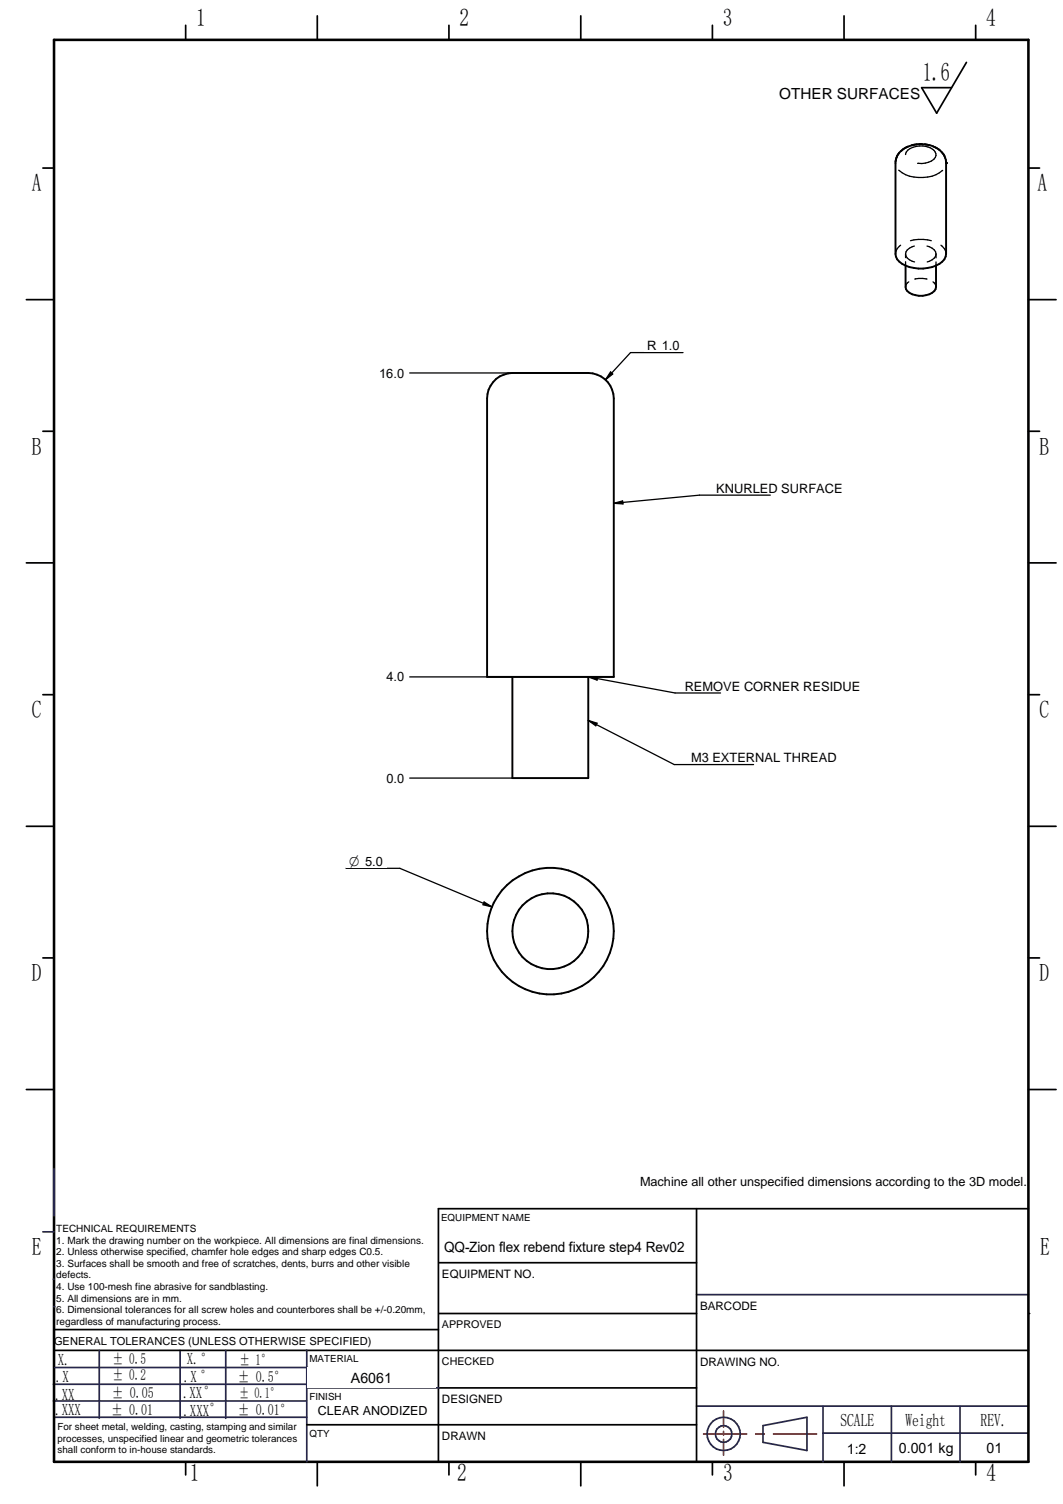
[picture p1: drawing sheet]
<svg xmlns="http://www.w3.org/2000/svg" width="210mm" height="297mm" viewBox="0 0 210 297" stroke-linecap="round" stroke-linejoin="round" font-family="sans-serif">
<defs><g id="words">
<text font-size="5.1" x="182.2" y="16">1.6</text>
<g font-size="4.9">
<text x="38.7" y="5.2">1</text>
<text x="90.8" y="5.2">2</text>
<text x="142.7" y="5.2">3</text>
<text x="194.7" y="5.2">4</text>
<text x="6.3" y="37.8">A</text>
<text x="204.9" y="37.8">A</text>
<text x="6.3" y="89.8">B</text>
<text x="205.2" y="89.8">B</text>
<text x="6.3" y="141.8">C</text>
<text x="205.2" y="141.8">C</text>
<text x="6.3" y="193.8">D</text>
<text x="205.2" y="193.8">D</text>
<text x="6.3" y="247.9">E</text>
<text x="205.4" y="247.9">E</text>
<text x="37.5" y="292.5">1</text>
<text x="90.3" y="292.5">2</text>
<text x="142.8" y="292.5">3</text>
<text x="194.8" y="292.5">4</text>
</g>
<g font-size="3.6">
<text x="165.9" y="281.6">SCALE</text>
<text x="178.8" y="281.6">Weight</text>
<text x="193.6" y="281.6">REV.</text>
</g>
<g font-size="3.3">
<text x="11.4" y="269.7">X.</text>
<text x="36.9" y="269.4">X.°</text>
<text x="11" y="272.9">.X</text>
<text x="36.3" y="273">.X °</text>
<text x="10.9" y="276.4">.XX</text>
<text x="10.9" y="279.5">.XXX</text>
<text x="36.2" y="276">.XX°</text>
<text x="36.2" y="279.7">.XXX°</text>
</g>
<g font-size="3">
<text x="153.9" y="19.6">OTHER SURFACES</text>
<text x="22.2" y="269.3">± 0.5</text>
<text x="47.3" y="269.5">± 1°</text>
<text x="22.2" y="272.5">± 0.2</text>
<text x="47" y="273">± 0.5°</text>
<text x="22" y="279.4">± 0.01</text>
<text x="22.1" y="276.2">± 0.05</text>
<text x="46.9" y="279.4">± 0.01°</text>
</g>
<text font-size="2.9" x="47.2" y="276.2">± 0.1°</text>
<g font-size="2.8">
<text x="69" y="171.1">O 5.0</text>
<text x="87.7" y="247.4">QQ-Zion flex rebend fixture step4 Rev02</text>
<text x="69.3" y="273">A6061</text>
<text x="167.2" y="287.1">1:2</text>
<text x="177.5" y="287.1">0.001 kg</text>
<text x="194.8" y="286.9">01</text>
</g>
<g font-size="2.5">
<text x="127.8" y="69.2">R 1.0</text>
<text x="74.9" y="74.6">16.0</text>
<text x="141.4" y="97.4">KNURLED SURFACE</text>
<text x="76.3" y="134.6">4.0</text>
<text x="135.2" y="136.4">REMOVE CORNER RESIDUE</text>
<text x="76.3" y="154.6">0.0</text>
<text x="136.5" y="150.5">M3 EXTERNAL THREAD</text>
<text x="126.4" y="234.2">Machine all other unspecified dimensions according to the 3D model.</text>
<text x="62.7" y="279.4">CLEAR ANODIZED</text>
</g>
<g font-size="2.3">
<text x="87.3" y="252.4">EQUIPMENT NO.</text>
<text x="138.2" y="258.7">BARCODE</text>
<text x="138.2" y="269.7">DRAWING NO.</text>
<text x="87.3" y="277.1">DESIGNED</text>
<text x="87.3" y="284.4">DRAWN</text>
</g>
<text font-size="2.2" x="10.7" y="265.6">GENERAL TOLERANCES (UNLESS OTHERWISE SPECIFIED)</text>
<g font-size="2.1">
<text x="87.3" y="262.3">APPROVED</text>
<text x="87.3" y="269.5">CHECKED</text>
</g>
<g font-size="2">
<text x="11.1" y="243.3">TECHNICAL REQUIREMENTS</text>
<text x="11.1" y="245.6">1. Mark the drawing number on the workpiece. All dimensions are final dimensions.</text>
<text x="11.1" y="247.9">2. Unless otherwise specified, chamfer hole edges and sharp edges C0.5.</text>
<text x="11.1" y="250.2">3. Surfaces shall be smooth and free of scratches, dents, burrs and other visible</text>
<text x="11.1" y="252.5">defects.</text>
<text x="11.1" y="254.8">4. Use 100-mesh fine abrasive for sandblasting.</text>
<text x="11.1" y="257.1">5. All dimensions are in mm.</text>
<text x="11.1" y="259.4">6. Dimensional tolerances for all screw holes and counterbores shall be +/-0.20mm,</text>
<text x="11.1" y="261.6">regardless of manufacturing process.</text>
</g>
<g font-size="1.9">
<text x="87.1" y="241.1">EQUIPMENT NAME</text>
<text x="61.1" y="269">MATERIAL</text>
<text x="61.1" y="276.4">FINISH</text>
<text x="11.4" y="282.5">For sheet metal, welding, casting, stamping and similar</text>
<text x="11.4" y="284.7">processes, unspecified linear and geometric tolerances</text>
<text x="11.4" y="287">shall conform to in-house standards.</text>
<text x="61.1" y="283.7">QTY</text>
</g>
</g></defs>
<g fill="none" stroke="#26264c" stroke-width=".34">
<path d="M8.5 243.3h2.2M10.5 252.6h.2M137.5 255.7h65.6M10.5 276.7h50M10.5 273.4h50M10.8 279.9h49.8M10.8 270.1h50M35.6 266.7v13.4M60.6 266.7v22M60.7 274.1h26M137.5 277.7h65.6M162.5 277.7v11"/>
<path d="M176 277.7v11M189.6 277.7v11M150.7 281.6l8.6-1.7v6.6l-8.6-1.6zM162.5 283h40.5"/>
</g>
<g fill="none" stroke="#000" stroke-width=".34">
<path d="M36.7 5v2.9M88.6 5v2.9M140.7 5v2.9M192.7 5v2.9M8.5 33.2h2.2M203.1 33.2h2.2M5.2 59.2h5.5M203.1 59.2h5.4M8.5 85.2h2.2M203.1 85.2h2.2M5.2 111.2h5.5M203.1 111.2h5.4"/>
<path d="M8.5 137.2h2.2M203.1 137.2h2.2M5.2 163.2h5.5M203.1 163.2h5.4M8.5 189.2h2.2M203.1 189.2h2.2M5.2 215.2h5.5M203.1 215.2h5.4M86.6 238.7v50M10.7 266.7h192.4M10.7 262.6h75.9M86.7 274.1h50.8"/>
<path d="M36.7 288.7v2.6M62.7 288.7v4.8M88.6 288.7v2.6M114.7 288.7v4.8M140.7 288.7v2.6M166.7 288.7v4.8M192.7 288.7v2.6"/>
</g>
<path d="M10.7 7.9h192.4v280.8h-192.4z" fill="none" stroke="#000" stroke-width=".51"/>
<path d="M142.9 278.7v3.2M138.9 283.2h8.5M142.9 282.7v.7M142.9 284.3v3.1M149.2 283.2h1.7M152.7 283.2h8.5" fill="none" stroke="#f00" stroke-width=".34"/>
<circle cx="10.6" cy="258.1" r=".17" fill="#26264c"/>
<g fill="none" stroke="#26264c" stroke-width=".34">
<path d="M10.7 230.8v9.4M19.6 266.7v13.4M44.6 266.7v13.4M60.5 266.7h.1"/>
<circle cx="142.9" cy="283.2" r="3.3"/>
<circle cx="142.9" cy="283.2" r="1.63"/>
</g>
<path d="M190.8 12.3l-5.8 10.1-3-5.1h5.9M86.6 238.7h116.5M86.7 259.4h50.8M86.7 249.4h50.8M86.6 281.4h50.9" fill="none" stroke="#000" stroke-width=".34"/>
<circle cx="203.1" cy="259.4" r=".17" fill="#000"/>
<g fill="#fff">
<path d="M137.9 271.4h64.4v6.1h-64.4z"/>
<path d="M189.9 283.9h13v4h-13z"/>
<path d="M86.9 254.9h50.2v4h-50.2z"/>
<path d="M60.7 270h25.3v4h-25.3z"/>
<path d="M87 244.3h50v4h-50z"/>
<path d="M60.8 277.1h25.2v4h-25.2z"/>
<path d="M176.4 284.1h13v4h-13z"/>
<path d="M162.7 284.1h13v4h-13z"/>
<path d="M137.9 260.4h64.5v6h-64.5z"/>
</g>
<path d="M62.7 3.1v4.8M114.7 3.1v4.8M166.7 3.1v4.8M137.5 238.7v50M60.6 281.4h26" fill="none" stroke="#000" stroke-width=".34"/>
<path d="M101.6 283.2h25.3v4h-25.3z" fill="#fff"/>
<g fill="none" stroke="#000" stroke-width=".38">
<path d="M186.8 32.2v18a2.6 2.6 0 0 1-2 2.3M186.8 32.1v-.2a4.4 4.4 0 0 0-4.6-3.4l-1.9 .1-1.2 .4-.8 .5a3.2 3.2 0 0 0-1.5 2.7v18a2.6 2.6 0 0 0 2 2.3M178.8 52.5a7.7 7.7 0 0 0 6 0M184.8 52.5v4.2a2.52 2.52 0 0 1-2.6 1.7 3.4 3.4 0 0 1-3.3-1.3l-.1-4.6M98 74.8a5.6 5.6 0 0 1 3.2-1.1h15a5.1 5.1 0 0 1 5 5v55h-25v-55a5 5 0 0 1 1.8-3.9zM101.2 133.7v20h15v-20"/>
<circle cx="108.7" cy="183.9" r="7.5"/>
<circle cx="108.7" cy="183.9" r="12.5"/>
</g>
<g fill="none" stroke="#000" stroke-width=".25">
<path d="M177.5 33.6a7.3 7.3 0 0 0 8.6 .1M178.8 30.5a2.1 2.1 0 0 1 2.1-1.6 3.2 3.2 0 0 1 3.9 1.4 1.52 1.52 0 0 1-1.5 1.7l-1.3 .3h-.8M177.8 48.4a2.2 2.2 0 0 0-1 1.8M178.8 50.2v.7M178.8 51.7v.8M178.8 50.2a1.87 1.87 0 0 0 1.8 1.5M179.5 55.7l-.6 .6-.1 .4M180.6 48.6a2.16 2.16 0 0 0-1.8 1.6M183 55.1l-.8-.1-1.6 .1M183 48.6a2.14 2.14 0 0 1 1.8 1.6M183.9 47.5a8 8 0 0 0-4.1 0M184.2 55.7l.5 .6 .1 .4"/>
<path d="M184.8 50.2v.7M184.8 51.7v.8M184.8 50.2a1.88 1.88 0 0 1-1.7 1.5M185.8 48.4a2.2 2.2 0 0 1 1 1.8M80.9 153.7h20.3"/>
</g>
<circle cx="186.8" cy="32.2" r=".19" fill="#000"/>
<path d="M75.7 152.5h4.8v2.4h-4.8z" fill="#fff"/>
<path d="M80.9 133.7h40.3" fill="none" stroke="#000" stroke-width=".25"/>
<path d="M75.7 132.5h4.8v2.4h-4.8z" fill="#fff"/>
<path d="M80.9 73.7h35.3" fill="none" stroke="#000" stroke-width=".25"/>
<path d="M74.3 72.5h6.2v2.4h-6.2z" fill="#fff"/>
<path d="M124.5 69.6h10.4" fill="none" stroke="#000" stroke-width=".25"/>
<path d="M127.2 67.1h7.7v2.4h-7.7z" fill="#fff"/>
<path d="M120.6 73.4l.4 .5-1.5 1.1zM124.5 69.6l-5 5.4M68.3 171.5h10.7" fill="none" stroke="#000" stroke-width=".25"/>
<path d="M120.6 73.4l.4 .5-1.5 1.1z" fill="#000"/>
<path d="M68.3 169h7.9v2.4h-7.9z" fill="#fff"/>
<path d="M79 171.5l18.2 7.6M95.6 178.1l1.6 1-1.8-.4z" fill="none" stroke="#000" stroke-width=".25"/>
<path d="M95.6 178.1l1.6 1-1.8-.4z" fill="#000"/>
<path d="M135.8 147.8h13v3.6h-13z" fill="#fff"/>
<path d="M116.2 142.3l16.9 8.7h15.7M116.2 142.3l1.7 .5-.3 .5z" fill="none" stroke="#000" stroke-width=".25"/>
<path d="M116.2 142.3l1.7 .5-.3 .5z" fill="#000"/>
<path d="M140.8 94.7h11.3v3.6h-11.3z" fill="#fff"/>
<path d="M121.2 99.4l1.7-.5 .1 .6zM152.1 97.8h-14l-16.9 1.6" fill="none" stroke="#000" stroke-width=".25"/>
<path d="M121.2 99.4l1.7-.5 .1 .6z" fill="#000"/>
<path d="M136 133.7h6.3v3.6h-6.3z" fill="#fff"/>
<path d="M116.2 133.7l17.1 3.2h9M116.2 133.7h1.8l-.1 .6z" fill="none" stroke="#000" stroke-width=".25"/>
<path d="M116.2 133.7h1.8l-.1 .6z" fill="#000"/>
<use href="#words"/>
</svg>
